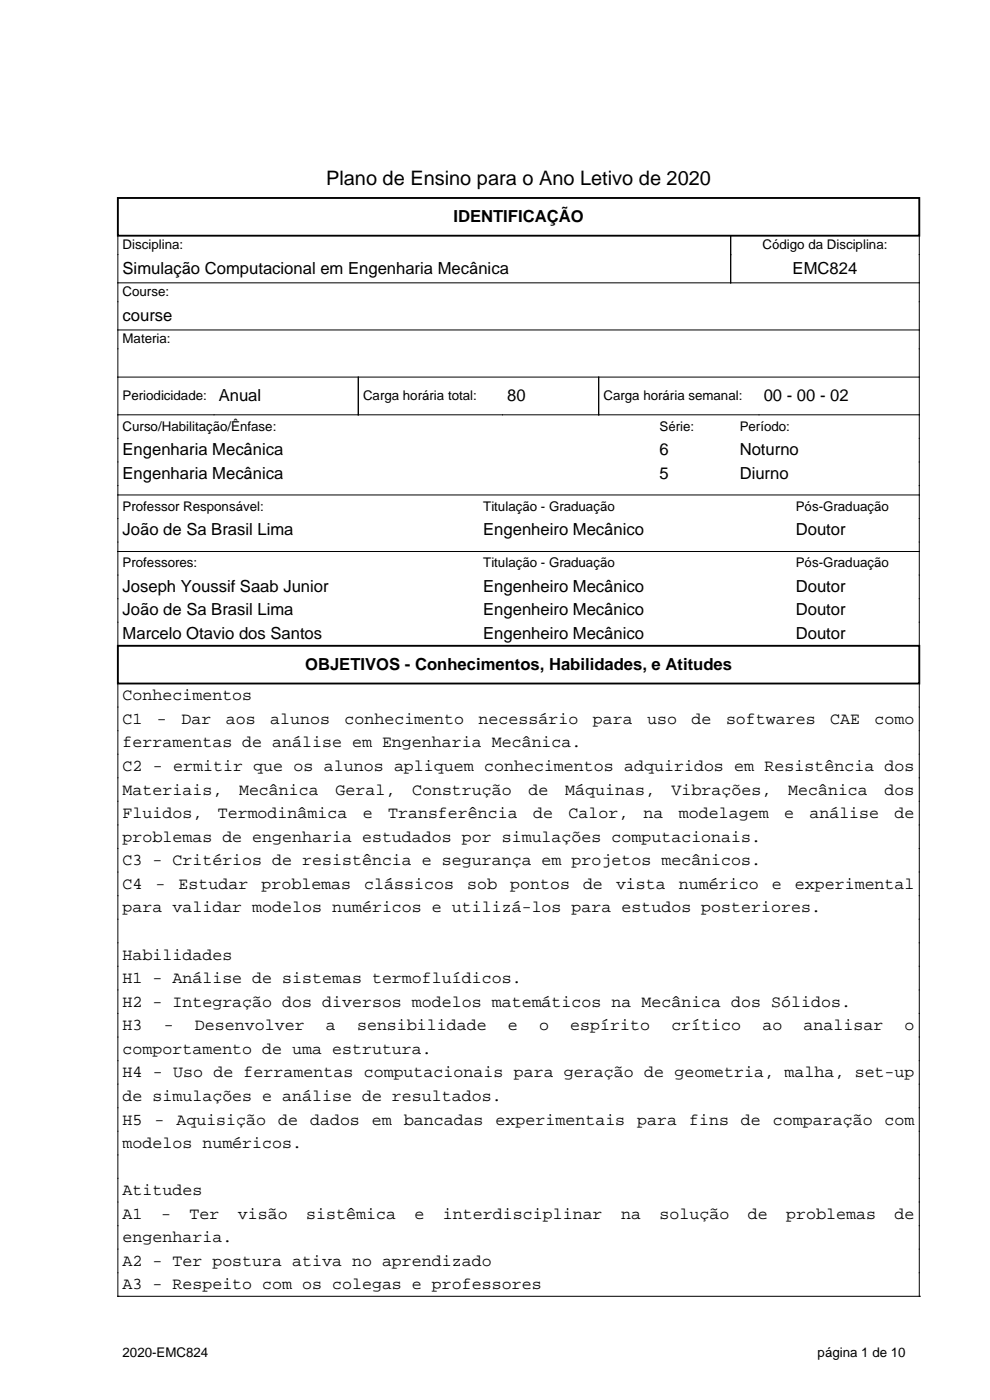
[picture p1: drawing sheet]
<svg xmlns="http://www.w3.org/2000/svg" width="210mm" height="297mm" viewBox="0 0 210 297" stroke-linecap="round" stroke-linejoin="round" font-family="sans-serif">
<defs><g id="words">
<text font-size="4.2" x="69.2" y="39.3">Plano de Ensino para o Ano Letivo de 2020</text>
<g font-size="3.5">
<text x="96.2" y="47.1">IDENTIFICAÇÃO</text>
<text x="26" y="58.1">Simulação Computacional em Engenharia Mecânica</text>
<text x="168.1" y="58.1">EMC824</text>
<text x="26" y="68.1">course</text>
<text x="46.4" y="85.1">Anual</text>
<text x="107.6" y="85.1">80</text>
<text x="162" y="85.1">00 - 00 - 02</text>
<text x="26" y="96.6">Engenharia Mecânica</text>
<text x="26" y="101.6">Engenharia Mecânica</text>
<text x="139.9" y="96.6">6</text>
<text x="139.9" y="101.6">5</text>
<text x="156.9" y="96.6">Noturno</text>
<text x="156.9" y="101.6">Diurno</text>
<text x="26" y="113.6">João de Sa Brasil Lima</text>
<text x="102.5" y="113.6">Engenheiro Mecânico</text>
<text x="168.8" y="113.6">Doutor</text>
<text x="26" y="125.6">Joseph Youssif Saab Junior</text>
<text x="102.5" y="125.6">Engenheiro Mecânico</text>
<text x="168.8" y="125.6">Doutor</text>
<text x="26" y="130.6">João de Sa Brasil Lima</text>
<text x="102.5" y="130.6">Engenheiro Mecânico</text>
<text x="168.8" y="130.6">Doutor</text>
<text x="26" y="135.6">Marcelo Otavio dos Santos</text>
<text x="102.5" y="135.6">Engenheiro Mecânico</text>
<text x="168.8" y="135.6">Doutor</text>
<text x="64.7" y="142.1">OBJETIVOS - Conhecimentos, Habilidades, e Atitudes</text>
<text x="26" y="148.6">Conhecimentos</text>
<text x="26" y="153.6">C1</text>
<text x="33.3" y="153.6">-</text>
<text x="38.5" y="153.6">Dar</text>
<text x="47.9" y="153.6">aos</text>
<text x="57.3" y="153.6">alunos</text>
<text x="73.1" y="153.6">conhecimento</text>
<text x="101.5" y="153.6">necessário</text>
<text x="125.8" y="153.6">para</text>
<text x="137.3" y="153.6">uso</text>
<text x="146.7" y="153.6">de</text>
<text x="154" y="153.6">softwares</text>
<text x="176.1" y="153.6">CAE</text>
<text x="185.5" y="153.6">como</text>
<text x="26" y="158.6">ferramentas de análise em Engenharia Mecânica.</text>
<text x="26" y="163.6">C2 - ermitir que os alunos apliquem conhecimentos adquiridos em Resistência dos</text>
<text x="26" y="168.6">Materiais,</text>
<text x="26" y="173.6">Fluidos,</text>
<text x="46.2" y="173.6">Termodinâmica</text>
<text x="50.7" y="168.6">Mecânica</text>
<text x="71.2" y="168.6">Geral,</text>
<text x="77" y="173.6">e</text>
<text x="82.3" y="173.6">Transferência</text>
<text x="87.4" y="168.6">Construção</text>
<text x="112.1" y="168.6">de</text>
<text x="113.1" y="173.6">de</text>
<text x="119.9" y="168.6">Máquinas,</text>
<text x="120.6" y="173.6">Calor,</text>
<text x="136.5" y="173.6">na</text>
<text x="142.5" y="168.6">Vibrações,</text>
<text x="144" y="173.6">modelagem</text>
<text x="166.3" y="173.6">e</text>
<text x="167.2" y="168.6">Mecânica</text>
<text x="171.7" y="173.6">análise</text>
<text x="187.6" y="168.6">dos</text>
<text x="189.8" y="173.6">de</text>
<text x="26" y="178.6">problemas de engenharia estudados por simulações computacionais.</text>
<text x="26" y="183.6">C3 - Critérios de resistência e segurança em projetos mecânicos.</text>
<text x="26" y="188.6">C4</text>
<text x="33" y="188.6">-</text>
<text x="37.9" y="188.6">Estudar</text>
<text x="55.5" y="188.6">problemas</text>
<text x="77.3" y="188.6">clássicos</text>
<text x="99.1" y="188.6">sob</text>
<text x="108.2" y="188.6">pontos</text>
<text x="123.7" y="188.6">de</text>
<text x="130.7" y="188.6">vista</text>
<text x="144" y="188.6">numérico</text>
<text x="163.7" y="188.6">e</text>
<text x="168.6" y="188.6">experimental</text>
<text x="26" y="193.6">para validar modelos numéricos e utilizá-los para estudos posteriores.</text>
<text x="26" y="203.6">Habilidades</text>
<text x="26" y="208.6">H1 - Análise de sistemas termofluídicos.</text>
<text x="26" y="213.6">H2 - Integração dos diversos modelos matemáticos na Mecânica dos Sólidos.</text>
<text x="26" y="218.6">H3</text>
<text x="34.7" y="218.6">-</text>
<text x="41.3" y="218.6">Desenvolver</text>
<text x="69.1" y="218.6">a</text>
<text x="75.7" y="218.6">sensibilidade</text>
<text x="107.8" y="218.6">e</text>
<text x="114.4" y="218.6">o</text>
<text x="121" y="218.6">espírito</text>
<text x="142.4" y="218.6">crítico</text>
<text x="161.7" y="218.6">ao</text>
<text x="170.5" y="218.6">analisar</text>
<text x="191.9" y="218.6">o</text>
<text x="26" y="223.6">comportamento de uma estrutura.</text>
<text x="26" y="228.6">H4 - Uso de ferramentas computacionais para geração de geometria, malha, set-up</text>
<text x="26" y="233.6">de simulações e análise de resultados.</text>
<text x="26" y="238.6">H5</text>
<text x="32.8" y="238.6">-</text>
<text x="37.4" y="238.6">Aquisição</text>
<text x="59" y="238.6">de</text>
<text x="65.8" y="238.6">dados</text>
<text x="78.9" y="238.6">em</text>
<text x="85.7" y="238.6">bancadas</text>
<text x="105.1" y="238.6">experimentais</text>
<text x="135.2" y="238.6">para</text>
<text x="146.2" y="238.6">fins</text>
<text x="157.2" y="238.6">de</text>
<text x="163.9" y="238.6">comparação</text>
<text x="187.6" y="238.6">com</text>
<text x="26" y="243.6">modelos numéricos.</text>
<text x="26" y="253.6">Atitudes</text>
<text x="26" y="258.6">A1</text>
<text x="26" y="263.6">engenharia.</text>
<text x="34.2" y="258.6">-</text>
<text x="40.2" y="258.6">Ter</text>
<text x="50.5" y="258.6">visão</text>
<text x="65" y="258.6">sistêmica</text>
<text x="87.9" y="258.6">e</text>
<text x="94" y="258.6">interdisciplinar</text>
<text x="131.8" y="258.6">na</text>
<text x="139.9" y="258.6">solução</text>
<text x="158.6" y="258.6">de</text>
<text x="166.8" y="258.6">problemas</text>
<text x="189.8" y="258.6">de</text>
<text x="26" y="268.6">A2 - Ter postura ativa no aprendizado</text>
<text x="26" y="273.6">A3 - Respeito com os colegas e professores</text>
</g>
<g font-size="2.8">
<text x="26" y="52.8">Disciplina:</text>
<text x="161.7" y="52.8">Código da Disciplina:</text>
<text x="26" y="62.8">Course:</text>
<text x="26" y="72.8">Materia:</text>
<text x="26" y="84.8">Periodicidade:</text>
<text x="77" y="84.8">Carga horária total:</text>
<text x="128" y="84.8">Carga horária semanal:</text>
<text x="26" y="91.3">Curso/Habilitação/Ênfase:</text>
<text x="139.9" y="91.3">Série:</text>
<text x="156.9" y="91.3">Período:</text>
<text x="26" y="108.3">Professor Responsável:</text>
<text x="102.5" y="108.3">Titulação - Graduação</text>
<text x="168.8" y="108.3">Pós-Graduação</text>
<text x="26" y="120.3">Professores:</text>
<text x="102.5" y="120.3">Titulação - Graduação</text>
<text x="168.8" y="120.3">Pós-Graduação</text>
<text x="26" y="287.8">2020-EMC824</text>
<text x="173.4" y="287.8">página 1 de 10</text>
</g>
</g></defs>
<path d="M25 42h170v8h-170zM25 137h170v8h-170z" fill="none" stroke="#000" stroke-width=".4"/>
<g fill="none" stroke="#000" stroke-width=".21">
<path d="M25 50v87M155 50v10M195 50v87M25 60h170M25 70h170M25 80h170M76 80v8M127 80v8M25 88h170M25 105h170M25 117h170M25 145v130"/>
<path d="M195 145v130M25 275h.1M25 275h170M195 275h.1"/>
</g>
<use href="#words"/>
</svg>
